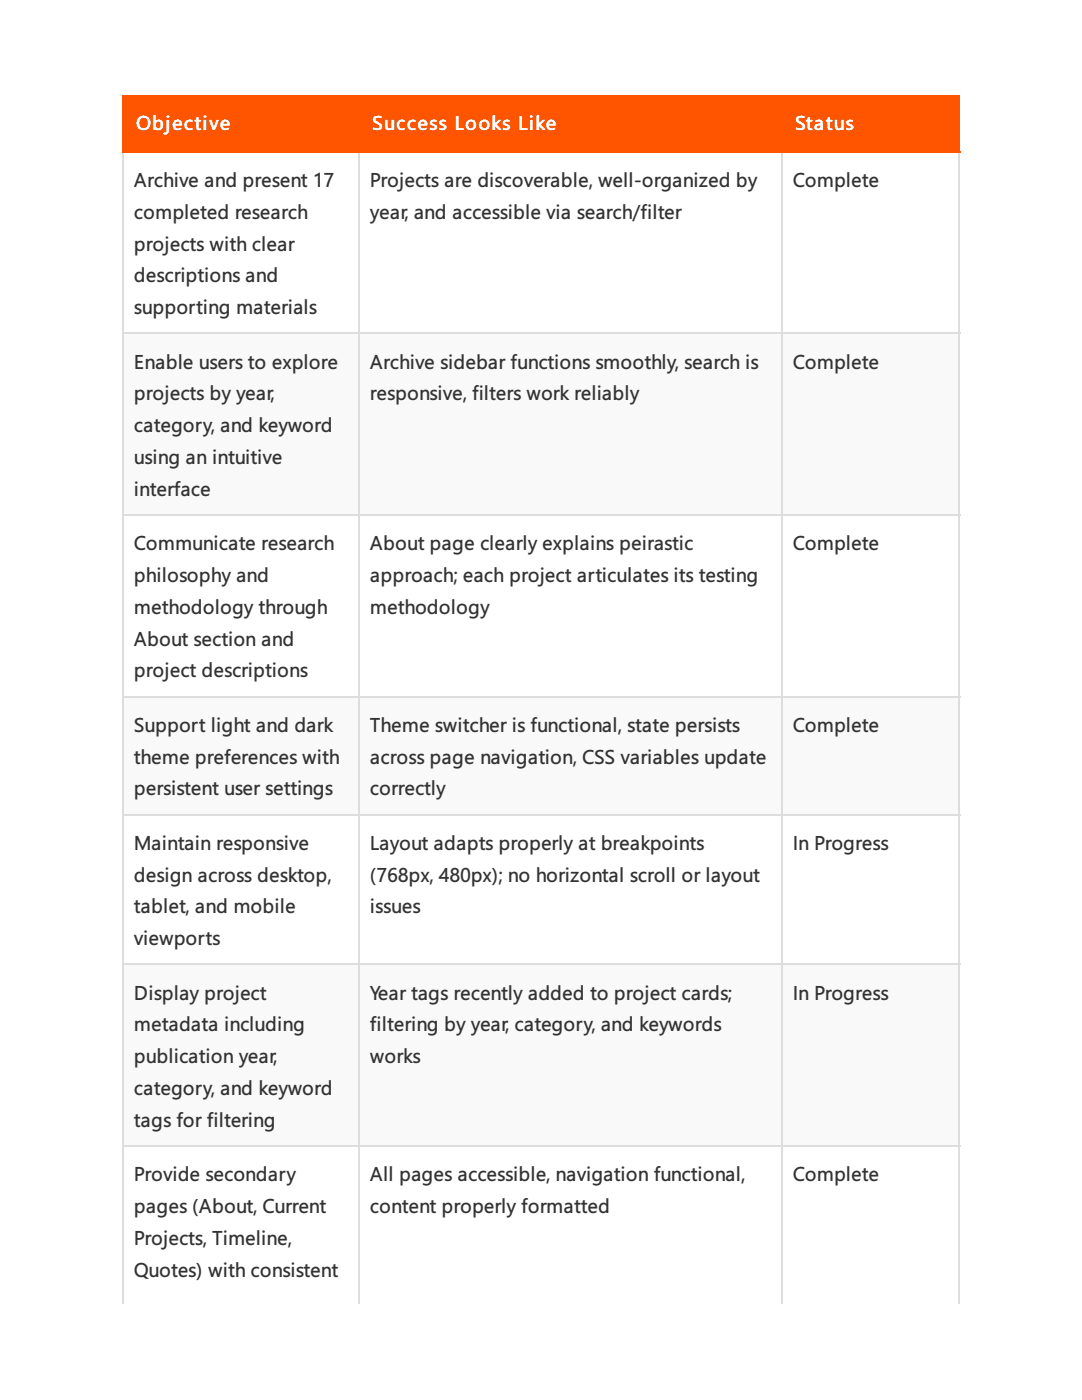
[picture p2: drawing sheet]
<svg xmlns="http://www.w3.org/2000/svg" width="216mm" height="279mm" viewBox="0 0 216 279" stroke-linecap="round" stroke-linejoin="round" font-family="sans-serif">
<defs><g id="words">
<g font-size="4" fill="#fff">
<text x="27.1" y="25.9">Objective</text>
<text x="74.2" y="25.9">Success Looks Like</text>
<text x="158.6" y="25.9">Status</text>
</g>
<g font-size="4" fill="#333">
<text x="26.7" y="37.3">Archive and present 17</text>
<text x="73.8" y="37.3">Projects are discoverable, well-organized by</text>
<text x="158.2" y="37.3">Complete</text>
<text x="26.7" y="43.7">completed research</text>
<text x="73.8" y="43.7">year, and accessible via search/filter</text>
<text x="26.7" y="50">projects with clear</text>
<text x="26.7" y="56.4">descriptions and</text>
<text x="26.7" y="62.7">supporting materials</text>
<text x="26.7" y="73.6">Enable users to explore</text>
<text x="73.8" y="73.6">Archive sidebar functions smoothly, search is</text>
<text x="158.2" y="73.6">Complete</text>
<text x="26.7" y="79.9">projects by year,</text>
<text x="73.8" y="79.9">responsive, filters work reliably</text>
<text x="26.7" y="86.3">category, and keyword</text>
<text x="26.7" y="92.6">using an intuitive</text>
<text x="26.7" y="99">interface</text>
<text x="26.7" y="109.8">Communicate research</text>
<text x="73.8" y="109.8">About page clearly explains peirastic</text>
<text x="158.2" y="109.8">Complete</text>
<text x="26.7" y="116.2">philosophy and</text>
<text x="73.8" y="116.2">approach; each project articulates its testing</text>
<text x="26.7" y="122.5">methodology through</text>
<text x="73.8" y="122.5">methodology</text>
<text x="26.7" y="128.9">About section and</text>
<text x="26.7" y="135.2">project descriptions</text>
<text x="26.7" y="146">Support light and dark</text>
<text x="73.8" y="146">Theme switcher is functional, state persists</text>
<text x="158.2" y="146">Complete</text>
<text x="26.7" y="152.4">theme preferences with</text>
<text x="73.8" y="152.4">across page navigation, CSS variables update</text>
<text x="26.7" y="158.8">persistent user settings</text>
<text x="73.8" y="158.8">correctly</text>
<text x="26.7" y="169.6">Maintain responsive</text>
<text x="73.8" y="169.6">Layout adapts properly at breakpoints</text>
<text x="158.2" y="169.6">In Progress</text>
<text x="26.7" y="175.9">design across desktop,</text>
<text x="73.8" y="175.9">(768px, 480px); no horizontal scroll or layout</text>
<text x="26.7" y="182.3">tablet, and mobile</text>
<text x="73.8" y="182.3">issues</text>
<text x="26.7" y="188.6">viewports</text>
<text x="26.7" y="199.5">Display project</text>
<text x="73.8" y="199.5">Year tags recently added to project cards;</text>
<text x="158.2" y="199.5">In Progress</text>
<text x="26.7" y="205.8">metadata including</text>
<text x="73.8" y="205.8">filtering by year, category, and keywords</text>
<text x="26.7" y="212.2">publication year,</text>
<text x="73.8" y="212.2">works</text>
<text x="26.7" y="218.5">category, and keyword</text>
<text x="26.7" y="224.9">tags for filtering</text>
<text x="26.7" y="235.7">Provide secondary</text>
<text x="73.8" y="235.7">All pages accessible, navigation functional,</text>
<text x="158.2" y="235.7">Complete</text>
<text x="26.7" y="242.1">pages (About, Current</text>
<text x="73.8" y="242.1">content properly formatted</text>
<text x="26.7" y="248.4">Projects, Timeline,</text>
<text x="26.7" y="254.8">Quotes) with consistent</text>
</g>
</g></defs>
<g fill="#f50">
<path d="M24.3 19h47.1v11.2h-47.1z"/>
<path d="M71.4 19h84.4v11.2h-84.4z"/>
<path d="M155.8 19h35.5v11.2h-35.5z"/>
</g>
<g fill="#f9f9f9">
<path d="M24.3 66.4h47.1v36.3h-47.1z"/>
<path d="M71.4 66.4h84.4v36.3h-84.4z"/>
<path d="M155.8 66.4h35.5v36.3h-35.5z"/>
<path d="M24.3 138.9h47.1v23.6h-47.1z"/>
<path d="M71.4 138.9h84.4v23.6h-84.4z"/>
<path d="M155.8 138.9h35.5v23.6h-35.5z"/>
<path d="M24.3 192.4h47.1v36.2h-47.1z"/>
<path d="M71.4 192.4h84.4v36.2h-84.4z"/>
<path d="M155.8 192.4h35.5v36.2h-35.5z"/>
</g>
<path d="M24.5 30.2v229.9M71.6 30.2v229.9M156 30.2v229.9M191.4 30.2v229.9M24.3 66.5h167.3M24.3 102.8h167.3M24.3 139h167.3M24.3 162.6h167.3M24.3 192.5h167.3M24.3 228.7h167.3" fill="none" stroke="#ddd" stroke-width=".26"/>
<path d="M24.5 19v11.4M71.6 19v11.4M156 19v11.4M191.4 19v11.4M24.3 30.3h167.3" fill="none" stroke="#f50" stroke-width=".26"/>
<use href="#words"/>
</svg>
